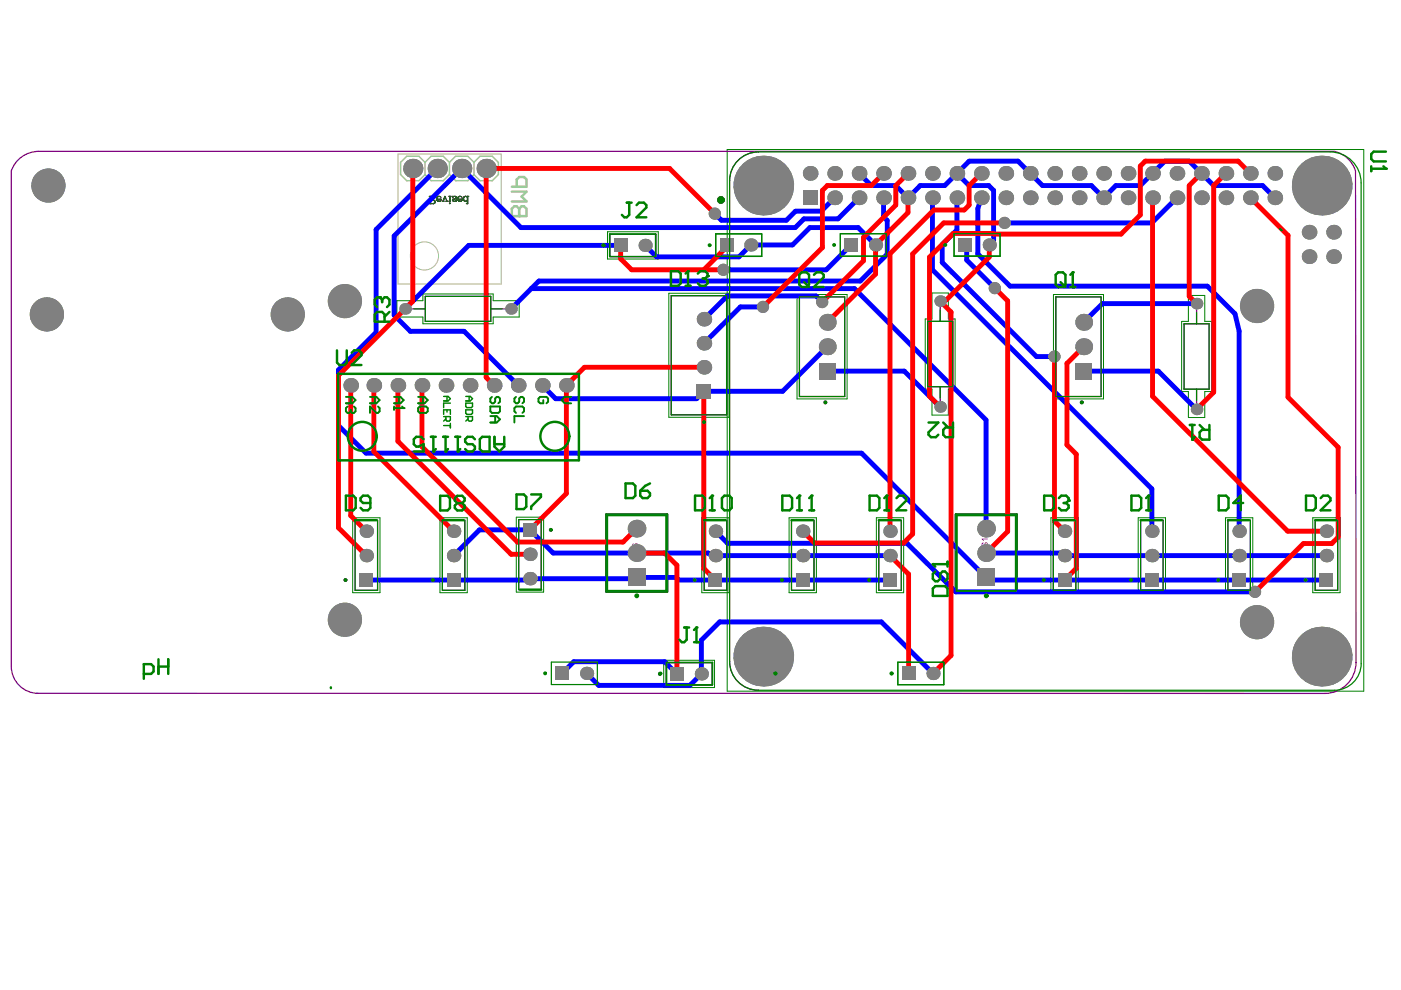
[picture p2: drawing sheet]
<svg xmlns="http://www.w3.org/2000/svg" width="297mm" height="210mm" viewBox="0 0 297 210" stroke-linecap="round" stroke-linejoin="round" font-family="sans-serif">
<g fill="none" stroke="#000" stroke-width=".26">
<path d="M91 43.2h.9M91 41.6h.5M91.2 41.6v1.6M91.3 41.6v1.6M91.3 42.4h.6M91.8 42.4h-.1M91.9 42.4l.4 .3-.1 .3-.3 .2M91.9 42.4l.3 .3-.3 .5M92.3 41.8v-.2l-.3 .1-.2 .7M92.3 41.8h-.2l-.3 .6M92.3 41.8v.1M92.6 42.2h.9l-.1 .4"/>
<path d="M92.6 42.2l.4 .5M93 41.6l.5 .3M93 41.6a.52 .52 0 0 0-.5 .5 .52 .52 0 0 0 .5 .6M93 41.6l-.3 .3-.1 .3M93.4 42.6l-.4 .1M93.4 42.5v.1M93.4 42.2v.2M93.7 42.7h.5M93.9 42.7l.4-1.1 .5 1.1M94.3 41.8l-.3 .9M94.5 42.7h.4M95.1 41.6h.6"/>
<path d="M95.4 43v.2zM95.4 41.6v1.1M95.4 41.6v1.1h-.3M95.9 41.6v.3zM96 41.8l.5-.2 .3 .2v.2l-.9 .4M96.8 41.9l-.9 .5 .3 .3 .5-.2M96.8 42.4v.3zM97.1 42.2h.9l-.2 .4M97.1 42.2l.4 .5M97.5 41.6l.5 .3M97.5 41.6l-.3 .3-.1 .3M97.5 41.6a.52 .52 0 0 0-.5 .5 .52 .52 0 0 0 .5 .6"/>
<path d="M97.8 42.6l-.3 .1M97.9 42.2l-.1 .4M98.7 41.6l.4 .3M98.7 41.6l-.4 .5 .1 .3 .3 .3M98.7 41.6a.52 .52 0 0 0-.5 .5 .52 .52 0 0 0 .5 .6M99.1 42.4l-.4 .3M99.2 41.6v1.6h-.3M99.4 41.6h-.3v1.6"/>
</g>
<g fill="#000">
<path d="M87 35.2h1v1h-1z" fill-rule="evenodd"/>
<path d="M92.2 35.2h1v1h-1z" fill-rule="evenodd"/>
<path d="M97.4 35.2h1v1h-1z" fill-rule="evenodd"/>
<path d="M102.6 35.2h1v1h-1z" fill-rule="evenodd"/>
</g>
<g fill="none" stroke="#008000" stroke-width=".21">
<path d="M289.1 31.7h-134.9v114.8h134.9v-114.7M128.8 49.1h10.8v5.8h-10.8zM84.2 63.8h5.5v-1.5h14.9v1.5h5.5v3.4h-5.5v1.4h-14.9v-1.4h-5.5zM141.8 62.2h12.8v26.3h-12.8zM169 62.4h10.6v22.2h-10.6zM197.6 62.1h3.5v5.5h1.4v14.9h-1.4v5.5h-3.5v-5.5h-1.4v-14.9h1.4zM223.3 62.4h10.7v22.2h-10.7zM252 62.6h3.4v5.5h1.5v14.9h-1.5v5.5h-3.4v-5.5h-1.5v-14.9h1.5zM74.8 109.8h5.8v15.9h-5.8zM93.3 109.8h5.8v15.9h-5.8zM109.5 109.7h5.8v15.8h-5.8zM148.8 109.8h5.8v15.9h-5.8z"/>
<path d="M167.3 109.8h5.8v15.9h-5.8zM185.8 109.8h5.8v15.9h-5.8zM222.8 109.8h5.8v15.9h-5.8zM241.3 109.8h5.8v15.9h-5.8zM259.8 109.8h5.8v15.9h-5.8zM278.3 109.8h5.8v15.9h-5.8zM140.7 140h10.8v5.8h-10.8z"/>
</g>
<g fill="none" stroke="#800080" stroke-width=".26">
<path d="M160.8 32.2a6.1 6.1 0 0 0-6.1 6.1v101.9a6.1 6.1 0 0 0 6.1 6.1M129.3 49.6h9.8v4.8h-9.8zM87.1 65.5h3.1M90.2 62.8h13.9v5.3h-13.9zM104.1 65.5h3M142.3 62.7h11.8v25.3h-11.8zM169.5 63h9.6v21.1h-9.6zM196.7 68.1h5.3v13.9h-5.3zM199.3 65.1v3M223.9 63h9.6v21.1h-9.6zM251 68.7h5.3v13.8h-5.3zM253.7 65.6v3.1"/>
<path d="M199.3 82v3.1M253.7 82.5v3.1M75.3 110.3h4.8v14.9h-4.8zM93.8 110.3h4.8v14.9h-4.8zM110 110.2h4.7v14.8h-4.7zM149.3 110.3h4.8v14.9h-4.8zM167.8 110.3h4.8v14.9h-4.8zM186.3 110.3h4.8v14.9h-4.8zM223.3 110.3h4.8v14.9h-4.8zM241.8 110.3h4.8v14.9h-4.8zM260.3 110.3h4.8v14.9h-4.8zM278.8 110.3h4.8v14.9h-4.8z"/>
<path d="M7.7 147h273.2a6.6 6.6 0 0 0 6.6-6.5l-.1-104.3a6.2 6.2 0 0 0-4.4-4.1h-274.8a6.1 6.1 0 0 0-5.8 4.2v105a5.7 5.7 0 0 0 5.7 5.7M141.2 140.5h9.8v4.8h-9.8z"/>
</g>
<circle cx="152.9" cy="42.4" r=".41" fill="none" stroke="#800080" stroke-width=".82"/>
<g fill="none" stroke="#800080" stroke-width=".41">
<path d="M128.5 109h13v16.5h-13zM202.6 109h13v16.5h-13z"/>
<circle cx="128" cy="52" r=".2"/>
<circle cx="149.3" cy="89.5" r=".2"/>
<circle cx="175" cy="85.3" r=".2"/>
<circle cx="229.4" cy="85.3" r=".2"/>
<circle cx="116.8" cy="112.3" r=".2"/>
<circle cx="73.2" cy="123" r=".2"/>
<circle cx="91.7" cy="123" r=".2"/>
<circle cx="147.3" cy="123" r=".2"/>
<circle cx="165.8" cy="123" r=".2"/>
<circle cx="184.3" cy="123" r=".2"/>
<circle cx="221.3" cy="123" r=".2"/>
<circle cx="239.8" cy="123" r=".2"/>
<circle cx="258.3" cy="123" r=".2"/>
<circle cx="276.8" cy="123" r=".2"/>
<circle cx="139.9" cy="142.9" r=".2"/>
</g>
<path d="M134 117.3h2M135 116.2v2.1M208.1 117.3h2M209.1 116.2v2.1" fill="none" stroke="#008080" stroke-width=".21"/>
<g fill="#800080">
<path d="M208.2 115.2l.2-.2 .1 .2a.27 .27 0 0 0-.3 .3 .27 .27 0 0 0 .4 .2l.1-.2a.43 .43 0 0 1 .5-.5 .43 .43 0 0 1 .2 .7l-.2 .3h-.2v-.1a.37 .37 0 0 0 .3-.4 .37 .37 0 0 0-.2-.4l-.3 .4a.41 .41 0 0 1-.5 .4 .41 .41 0 0 1-.2-.6z"/>
<path d="M208.1 114.2h1.3v.2h-1l.2 .3h-.2z"/>
<path d="M134.2 116.5v.6h1v-.3a.53 .53 0 0 0-.4-.4 .53 .53 0 0 0-.6 .1zM134.1 116.5l.3-.3 .8 .1 .1 .3v.7h-1.3z"/>
<path d="M134.1 115.3l.2-.1v.1a.28 .28 0 0 0-.1 .4 .28 .28 0 0 0 .3 .2h.2a.43 .43 0 0 1 .2-.7 .43 .43 0 0 1 .5 .4 .43 .43 0 0 1-.5 .4h-.2a.48 .48 0 0 1-.6-.1 .48 .48 0 0 1 0-.6zM134.6 115.6a.3 .3 0 0 0 .6 0 .3 .3 0 0 0-.6 0z"/>
<path d="M208.4 116.5l-.1 .6h1v-.4a.53 .53 0 0 0-.9-.2zM208.2 116.4l.3-.2 .8 .1 .1 .2v.8h-1.3z"/>
</g>
<path d="M128.5 109h13v16.5h-13zM202.6 109h13v16.5h-13z" fill="none" stroke="#008000" stroke-width=".41"/>
<path d="M128.7 109.2h12.6v16.1h-12.6zM202.8 109.2h12.6v16.1h-12.6z" fill="none" stroke="#008080" stroke-width=".41"/>
<path d="M90.1 34.4l-1.3-1.3h-2.6l-1.3 1.3v2.6l1.3 1.3h2.6l1.3-1.3M90.1 37l1.3 1.3h2.6l1.3-1.3M90.1 34.4l1.3-1.3h2.6l1.3 1.3M90.1 34.4v2.6M95.3 37l1.3 1.3h2.6l1.3-1.3M95.3 34.4l1.3-1.3h2.6l1.3 1.3M95.3 34.4v2.6M100.5 34.4l1.3-1.3h2.6l1.3 1.3v2.6l-1.3 1.3h-2.6l-1.3-1.3M100.5 34.4v2.6" fill="none" stroke="#c0c073" stroke-width=".31"/>
<path d="M84.4 32.7h21.9v27.5h-21.9z" fill="none" stroke="#c0c073" stroke-width=".21"/>
<path d="M110.1 45.8v-1.5l-.5-.6h-.6l-.5 .6v1.5h3.1" fill="none" stroke="#c0c073" stroke-width=".52"/>
<circle cx="110.1" cy="45.8" r=".26" fill="#c0c073"/>
<path d="M108.5 39.6h3.1v-1.5l-.5-.6h-1l-.5 .6v1.5M108.5 40.6h3.1l-1 1.1 1 1h-3.1M110.1 45.8v-1.5l.5-.6h.5l.5 .6v1.5" fill="none" stroke="#c0c073" stroke-width=".52"/>
<circle cx="90" cy="54.3" r="2.99" fill="none" stroke="#c0c073" stroke-width=".21"/>
<g fill="none" stroke="#00f" stroke-width="1">
<path d="M92.7 35.7l-13 13v21.8l-7.9 7.9v11.8l5.8 5.9h105.1l26.9 26.9h71.6M182.1 36.8l2.6 2.5h5.2l2.6 2.6 2.6-2.6h5.2l5.2-5.1h10.3l5.2 5.1h10.4l2.6 2.6 2.6-2.6h5.2l5.2-5.1h5.1l5.2 5.1h10.4l2.6 2.6M202.9 36.8l2.6 2.5h4.1l1.1 1.1v10.6l-1 .9M131.6 52h-32.2l-13.5 13.5M177 41.9l-2.9 2.9h-5.4l-2 1.9h-13.7l-1.4-1.4M180.5 51.9l-5.3 5.3h-21.8M182.1 41.9l-4.4 4.5h-7.2l-1.9 1.9h-58.2l-12.5-12.6-14.3 14.3v16.8l3.4 3.5h11.4l11.5 11.4M185.6 51.9l-3.7-3.6h-10.2l-3.7 3.6h-8.8l-2.5 2.6h-17.5l-2.4-2.5M187.3 41.9v4.1l.8 .7v7.2l-5.7 5.7h-68.1l-6 5.9M197.7 41.9v15.3l46.5 46.5v8.9M202.9 41.9v6.8l-3.1 3.2v3.8l20 19.9h3.8M204.6 51.9l.4 .4v2.8l5.9 6"/>
<path d="M208.1 41.9l-.8 2.3v9.6l6.9 6.9h41.8l5.8 5.8 .9 3.7v42.4M249.5 41.9l-5.3 5.4h-31.2M112.6 61.2h68.6l27.9 27.9v23M161.8 65.1h-4.8l-7.7 7.7M174.3 64l-1.3-1.3h-18.8l-4.9 5M175.4 73.5l-9.5 9.5h-16.6l-1.6 1.5h-29.9l-2.8-2.8M175.4 78.7h16.3l7.6 7.6M229.8 78.7h15.8l8.1 8.1M253.7 64.4h-20l-3.9 3.9M96.2 117.8l5.4-5.5h10.8l4.9 5h32.9l.2 .2h.9l.4 .3h37M151.7 112.6l2.6 2.6h38l10.3 10.3h63.5M209.1 117.3h15.6l.5 .5h56"/>
<path d="M77.7 123h34.4l.3-.3h22.3l.3-.3h8.3l.6 .6h44.8M119.2 142.8l2.5-2.5h19.2l2.6 2.6M124.4 142.8l2.5 2.5h19.4l2.4-2.4v-7.2l3.9-3.8h34.3l10.9 10.9"/>
</g>
<g fill="#808080">
<circle cx="151.6" cy="45.3" r="1.3"/>
<circle cx="9.9" cy="66.7" r="3.6"/>
<circle cx="61" cy="66.7" r="3.6"/>
<circle cx="266.1" cy="125.5" r="1.3"/>
<circle cx="10.3" cy="39.3" r="3.6"/>
<circle cx="210.9" cy="61.1" r="1.3"/>
<circle cx="153.4" cy="57.2" r="1.3"/>
<circle cx="223.6" cy="75.6" r="1.3"/>
<circle cx="174.3" cy="64" r="1.3"/>
<circle cx="161.8" cy="65.1" r="1.3"/>
<circle cx="213" cy="47.3" r="1.3"/>
<circle cx="266.5" cy="64.9" r="3.6"/>
<circle cx="73.1" cy="63.8" r="3.6"/>
<circle cx="266.5" cy="131.9" r="3.6"/>
<circle cx="73.1" cy="131.4" r="3.6"/>
<circle cx="124.4" cy="142.8" r="1.4"/>
<circle cx="112.4" cy="122.7" r="1.43"/>
<circle cx="77.7" cy="117.8" r="1.43"/>
<circle cx="96.2" cy="117.8" r="1.43"/>
<circle cx="112.4" cy="117.5" r="1.43"/>
<circle cx="77.7" cy="112.6" r="1.43"/>
<circle cx="96.2" cy="112.6" r="1.43"/>
<circle cx="79.3" cy="81.7" r="1.56"/>
<circle cx="74.4" cy="81.7" r="1.56"/>
<circle cx="115" cy="81.7" r="1.56"/>
<circle cx="89.5" cy="81.7" r="1.56"/>
<circle cx="84.4" cy="81.7" r="1.56"/>
<circle cx="94.6" cy="81.7" r="1.56"/>
<circle cx="99.7" cy="81.7" r="1.56"/>
<circle cx="104.8" cy="81.7" r="1.56"/>
<circle cx="109.9" cy="81.7" r="1.56"/>
<circle cx="120.1" cy="81.7" r="1.56"/>
<circle cx="108.3" cy="65.5" r="1.23"/>
<circle cx="85.9" cy="65.5" r="1.23"/>
<circle cx="97.9" cy="35.7" r="2.04"/>
<circle cx="92.7" cy="35.7" r="2.04"/>
<circle cx="87.5" cy="35.7" r="2.04"/>
<circle cx="103.1" cy="35.7" r="2.04"/>
<circle cx="148.7" cy="142.9" r="1.4"/>
<circle cx="161.8" cy="139.2" r="6.3"/>
<circle cx="151.7" cy="117.8" r="1.43"/>
<circle cx="170.2" cy="117.8" r="1.43"/>
<circle cx="188.7" cy="117.8" r="1.43"/>
<circle cx="135" cy="117.3" r="1.88"/>
<circle cx="151.7" cy="112.6" r="1.43"/>
<circle cx="170.2" cy="112.6" r="1.43"/>
<circle cx="188.7" cy="112.6" r="1.43"/>
<circle cx="135" cy="112.1" r="1.88"/>
<circle cx="136.8" cy="52" r="1.4"/>
<circle cx="149.3" cy="77.9" r="1.54"/>
<circle cx="149.3" cy="72.8" r="1.54"/>
<circle cx="149.3" cy="67.7" r="1.54"/>
<circle cx="159.2" cy="51.9" r="1.4"/>
<circle cx="161.8" cy="39.3" r="6.3"/>
<circle cx="171.8" cy="36.8" r="1.56"/>
<circle cx="175.4" cy="73.5" r="1.79"/>
<circle cx="175.4" cy="68.3" r="1.79"/>
<circle cx="177" cy="36.8" r="1.56"/>
<circle cx="177" cy="41.9" r="1.56"/>
<circle cx="182.1" cy="36.8" r="1.56"/>
<circle cx="182.1" cy="41.9" r="1.56"/>
<circle cx="185.6" cy="51.9" r="1.4"/>
<circle cx="187.3" cy="41.9" r="1.56"/>
<circle cx="187.3" cy="36.8" r="1.56"/>
<circle cx="192.5" cy="41.9" r="1.56"/>
<circle cx="192.5" cy="36.8" r="1.56"/>
<circle cx="197.7" cy="41.9" r="1.56"/>
<circle cx="197.8" cy="142.8" r="1.4"/>
<circle cx="225.7" cy="117.8" r="1.43"/>
<circle cx="209.1" cy="117.3" r="1.88"/>
<circle cx="225.7" cy="112.6" r="1.43"/>
<circle cx="209.1" cy="112.1" r="1.88"/>
<circle cx="199.3" cy="86.3" r="1.23"/>
<circle cx="229.8" cy="73.5" r="1.79"/>
<circle cx="229.8" cy="68.3" r="1.79"/>
<circle cx="199.3" cy="63.9" r="1.23"/>
<circle cx="209.7" cy="51.9" r="1.4"/>
<circle cx="202.9" cy="41.9" r="1.56"/>
<circle cx="208.1" cy="41.9" r="1.56"/>
<circle cx="213.3" cy="41.9" r="1.56"/>
<circle cx="218.4" cy="41.9" r="1.56"/>
<circle cx="223.6" cy="41.9" r="1.56"/>
<circle cx="228.8" cy="41.9" r="1.56"/>
<circle cx="234" cy="41.9" r="1.56"/>
<circle cx="197.7" cy="36.8" r="1.56"/>
<circle cx="202.9" cy="36.8" r="1.56"/>
<circle cx="208.1" cy="36.8" r="1.56"/>
<circle cx="213.3" cy="36.8" r="1.56"/>
<circle cx="218.4" cy="36.8" r="1.56"/>
<circle cx="223.6" cy="36.8" r="1.56"/>
<circle cx="228.8" cy="36.8" r="1.56"/>
<circle cx="280.2" cy="139.2" r="6.3"/>
<circle cx="244.2" cy="117.8" r="1.43"/>
<circle cx="281.2" cy="117.8" r="1.43"/>
<circle cx="262.7" cy="117.8" r="1.43"/>
<circle cx="244.2" cy="112.6" r="1.43"/>
<circle cx="281.2" cy="112.6" r="1.43"/>
<circle cx="262.7" cy="112.6" r="1.43"/>
<circle cx="253.7" cy="86.8" r="1.23"/>
<circle cx="253.7" cy="64.4" r="1.23"/>
<circle cx="277.6" cy="54.4" r="1.56"/>
<circle cx="234" cy="36.8" r="1.56"/>
<circle cx="239.2" cy="41.9" r="1.56"/>
<circle cx="239.2" cy="36.8" r="1.56"/>
<circle cx="244.4" cy="41.9" r="1.56"/>
<circle cx="244.4" cy="36.8" r="1.56"/>
<circle cx="249.5" cy="41.9" r="1.56"/>
<circle cx="249.5" cy="36.8" r="1.56"/>
<circle cx="254.7" cy="41.9" r="1.56"/>
<circle cx="254.7" cy="36.8" r="1.56"/>
<circle cx="259.9" cy="41.9" r="1.56"/>
<circle cx="259.9" cy="36.8" r="1.56"/>
<circle cx="265.1" cy="41.9" r="1.56"/>
<circle cx="265.1" cy="36.8" r="1.56"/>
<circle cx="270.3" cy="41.9" r="1.56"/>
<circle cx="270.3" cy="36.8" r="1.56"/>
<circle cx="277.6" cy="49.2" r="1.56"/>
<circle cx="280.2" cy="39.3" r="6.3"/>
<circle cx="282.7" cy="54.4" r="1.56"/>
<circle cx="282.7" cy="49.2" r="1.56"/>
</g>
<g fill="#808080">
<path d="M117.8 141.4h2.8v2.8h-2.8z" fill-rule="evenodd"/>
<path d="M76.2 121.6h2.9v2.8h-2.9z" fill-rule="evenodd"/>
<path d="M94.7 121.6h2.9v2.8h-2.9z" fill-rule="evenodd"/>
<path d="M110.9 110.9h2.9v2.9h-2.9z" fill-rule="evenodd"/>
<path d="M142.1 141.5h2.8v2.8h-2.8z" fill-rule="evenodd"/>
<path d="M191.2 141.4h2.8v2.8h-2.8z" fill-rule="evenodd"/>
<path d="M191.2 141.4h2.8v2.8h-2.8z" fill-rule="evenodd"/>
<path d="M150.3 121.6h2.8v2.8h-2.8z" fill-rule="evenodd"/>
<path d="M168.8 121.6h2.8v2.8h-2.8z" fill-rule="evenodd"/>
<path d="M187.3 121.6h2.8v2.8h-2.8z" fill-rule="evenodd"/>
<path d="M133.1 120.6h3.7v3.7h-3.7z" fill-rule="evenodd"/>
<path d="M130.2 50.6h2.8v2.8h-2.8z" fill-rule="evenodd"/>
<path d="M147.7 81.4h3.1v3.1h-3.1z" fill-rule="evenodd"/>
<path d="M152.7 50.6h2.8v2.8h-2.8z" fill-rule="evenodd"/>
<path d="M170.2 40.4h3.1v3.1h-3.1z" fill-rule="evenodd"/>
<path d="M173.6 76.9h3.6v3.6h-3.6z" fill-rule="evenodd"/>
<path d="M179.1 50.5h2.8v2.8h-2.8z" fill-rule="evenodd"/>
<path d="M179.1 50.5h2.8v2.8h-2.8z" fill-rule="evenodd"/>
<path d="M224.3 121.6h2.8v2.8h-2.8z" fill-rule="evenodd"/>
<path d="M207.2 120.6h3.7v3.7h-3.7z" fill-rule="evenodd"/>
<path d="M228 76.9h3.6v3.6h-3.6z" fill-rule="evenodd"/>
<path d="M203.2 50.5h2.8v2.8h-2.8z" fill-rule="evenodd"/>
<path d="M203.2 50.5h2.8v2.8h-2.8z" fill-rule="evenodd"/>
<path d="M242.8 121.6h2.8v2.8h-2.8z" fill-rule="evenodd"/>
<path d="M279.8 121.6h2.9v2.8h-2.9z" fill-rule="evenodd"/>
<path d="M261.3 121.6h2.8v2.8h-2.8z" fill-rule="evenodd"/>
</g>
<g fill="none" stroke="#f00" stroke-width="1">
<path d="M87.5 35.7v28.2l-15.7 15.7v32.3l5.9 5.9M187.3 36.8l-2.6 2.5h-9.3l-1 1.1v12.1l-12.6 12.6M192.5 36.8l-2.6 2.5v4.2l-6.8 6.8v5l-8.8 8.7M208.1 36.8l-2.6 2.5v4.2l-1.1 1h-6.4l-9.3 9.3v58.8M254.7 36.8l-2.6 2.5v23.5l1.6 1.6M259.9 36.8l-2.6 2.5v43.9l-3.6 3.6M265.1 36.8l-2.6-2.6h-19.7l-1 1v10.4l-4.1 4h-27l-.2-.1h-8.4l-5 5v29.5l2.2 2.3M132.2 52.6l-.6-.6v2.9l2.3 2.3h19.5M151.6 45.3l-9.6-9.6h-38.9v44.3l1.7 1.7M154 51.9l.1 .1M154.1 52h.1M154.3 52.2l-5.1 5"/>
<path d="M192.5 41.9v3.2l-6.9 6.8v6.2l-10.2 10.2M209.7 51.9v2.6l-9.1 9.1h-1l-.3 .3 2.3 2.3v72.8l-3.8 3.8M213 47.3h-12.9l-6.6 6.5v59.4l-1.9 1.9h-18.9l-2.5-2.5M244.4 41.9v42.1l28.6 28.6h8.2M265.1 41.9l8 8v34.3l10.6 10.6v19.1l-1.3 1.3h-6l-10.3 10.3M149.3 77.9h-25.4l-3.8 3.8v22.9l-7.7 7.7M210.9 61.1l2.7 2.7v48.9l-4.5 4.6M223.6 75.6v34.9l2.1 2.1M229.8 73.5l-3.6 3.6v17.2l2 2v24.2l-2.5 2.5M74.4 81.7v27.6l3.3 3.3M79.3 81.7v14l16.9 16.9M84.4 81.7v11.9l24 23.9h4"/>
<path d="M89.5 81.7v13l20.2 20.2h22.4l2.9-2.8M149.3 83l-.1 37.5 2.5 2.5M135 117.3h5.9l2.6 2.5v23.1M188.7 117.8l3.9 3.9v21.1"/>
</g>
<g fill="#808080">
<circle cx="151.6" cy="45.3" r="1.3"/>
<circle cx="9.9" cy="66.7" r="3.6"/>
<circle cx="61" cy="66.7" r="3.6"/>
<circle cx="266.1" cy="125.5" r="1.3"/>
<circle cx="10.3" cy="39.3" r="3.6"/>
<circle cx="210.9" cy="61.1" r="1.3"/>
<circle cx="153.4" cy="57.2" r="1.3"/>
<circle cx="223.6" cy="75.6" r="1.3"/>
<circle cx="174.3" cy="64" r="1.3"/>
<circle cx="161.8" cy="65.1" r="1.3"/>
<circle cx="213" cy="47.3" r="1.3"/>
<circle cx="266.5" cy="64.9" r="3.6"/>
<circle cx="73.1" cy="63.8" r="3.6"/>
<circle cx="266.5" cy="131.9" r="3.6"/>
<circle cx="73.1" cy="131.4" r="3.6"/>
<circle cx="124.4" cy="142.8" r="1.4"/>
<circle cx="112.4" cy="122.7" r="1.43"/>
<circle cx="77.7" cy="117.8" r="1.43"/>
<circle cx="96.2" cy="117.8" r="1.43"/>
<circle cx="112.4" cy="117.5" r="1.43"/>
<circle cx="77.7" cy="112.6" r="1.43"/>
<circle cx="96.2" cy="112.6" r="1.43"/>
<circle cx="79.3" cy="81.7" r="1.56"/>
<circle cx="74.4" cy="81.7" r="1.56"/>
<circle cx="115" cy="81.7" r="1.56"/>
<circle cx="89.5" cy="81.7" r="1.56"/>
<circle cx="84.4" cy="81.7" r="1.56"/>
<circle cx="94.6" cy="81.7" r="1.56"/>
<circle cx="99.7" cy="81.7" r="1.56"/>
<circle cx="104.8" cy="81.7" r="1.56"/>
<circle cx="109.9" cy="81.7" r="1.56"/>
<circle cx="120.1" cy="81.7" r="1.56"/>
<circle cx="108.3" cy="65.5" r="1.23"/>
<circle cx="85.9" cy="65.5" r="1.23"/>
<circle cx="97.9" cy="35.7" r="2.04"/>
<circle cx="92.7" cy="35.7" r="2.04"/>
<circle cx="87.5" cy="35.7" r="2.04"/>
<circle cx="103.1" cy="35.7" r="2.04"/>
<circle cx="148.7" cy="142.9" r="1.4"/>
<circle cx="161.8" cy="139.2" r="6.3"/>
<circle cx="151.7" cy="117.8" r="1.43"/>
<circle cx="170.2" cy="117.8" r="1.43"/>
<circle cx="188.7" cy="117.8" r="1.43"/>
<circle cx="135" cy="117.3" r="1.88"/>
<circle cx="151.7" cy="112.6" r="1.43"/>
<circle cx="170.2" cy="112.6" r="1.43"/>
<circle cx="188.7" cy="112.6" r="1.43"/>
<circle cx="135" cy="112.1" r="1.88"/>
<circle cx="136.8" cy="52" r="1.4"/>
<circle cx="149.3" cy="77.9" r="1.54"/>
<circle cx="149.3" cy="72.8" r="1.54"/>
<circle cx="149.3" cy="67.7" r="1.54"/>
<circle cx="159.2" cy="51.9" r="1.4"/>
<circle cx="161.8" cy="39.3" r="6.3"/>
<circle cx="171.8" cy="36.8" r="1.56"/>
<circle cx="175.4" cy="73.5" r="1.79"/>
<circle cx="175.4" cy="68.3" r="1.79"/>
<circle cx="177" cy="36.8" r="1.56"/>
<circle cx="177" cy="41.9" r="1.56"/>
<circle cx="182.1" cy="36.8" r="1.56"/>
<circle cx="182.1" cy="41.9" r="1.56"/>
<circle cx="185.6" cy="51.9" r="1.4"/>
<circle cx="187.3" cy="41.9" r="1.56"/>
<circle cx="187.3" cy="36.8" r="1.56"/>
<circle cx="192.5" cy="41.9" r="1.56"/>
<circle cx="192.5" cy="36.8" r="1.56"/>
<circle cx="197.7" cy="41.9" r="1.56"/>
<circle cx="197.8" cy="142.8" r="1.4"/>
<circle cx="225.7" cy="117.8" r="1.43"/>
<circle cx="209.1" cy="117.3" r="1.88"/>
<circle cx="225.7" cy="112.6" r="1.43"/>
<circle cx="209.1" cy="112.1" r="1.88"/>
<circle cx="199.3" cy="86.3" r="1.23"/>
<circle cx="229.8" cy="73.5" r="1.79"/>
<circle cx="229.8" cy="68.3" r="1.79"/>
<circle cx="199.3" cy="63.9" r="1.23"/>
<circle cx="209.7" cy="51.9" r="1.4"/>
<circle cx="202.9" cy="41.9" r="1.56"/>
<circle cx="208.1" cy="41.9" r="1.56"/>
<circle cx="213.3" cy="41.9" r="1.56"/>
<circle cx="218.4" cy="41.9" r="1.56"/>
<circle cx="223.6" cy="41.9" r="1.56"/>
<circle cx="228.8" cy="41.9" r="1.56"/>
<circle cx="234" cy="41.9" r="1.56"/>
<circle cx="197.7" cy="36.8" r="1.56"/>
<circle cx="202.9" cy="36.8" r="1.56"/>
<circle cx="208.1" cy="36.8" r="1.56"/>
<circle cx="213.3" cy="36.8" r="1.56"/>
<circle cx="218.4" cy="36.8" r="1.56"/>
<circle cx="223.6" cy="36.8" r="1.56"/>
<circle cx="228.8" cy="36.8" r="1.56"/>
<circle cx="280.2" cy="139.2" r="6.3"/>
<circle cx="244.2" cy="117.8" r="1.43"/>
<circle cx="281.2" cy="117.8" r="1.43"/>
<circle cx="262.7" cy="117.8" r="1.43"/>
<circle cx="244.2" cy="112.6" r="1.43"/>
<circle cx="281.2" cy="112.6" r="1.43"/>
<circle cx="262.7" cy="112.6" r="1.43"/>
<circle cx="253.7" cy="86.8" r="1.23"/>
<circle cx="253.7" cy="64.4" r="1.23"/>
<circle cx="277.6" cy="54.4" r="1.56"/>
<circle cx="234" cy="36.8" r="1.56"/>
<circle cx="239.2" cy="41.9" r="1.56"/>
<circle cx="239.2" cy="36.8" r="1.56"/>
<circle cx="244.4" cy="41.9" r="1.56"/>
<circle cx="244.4" cy="36.8" r="1.56"/>
<circle cx="249.5" cy="41.9" r="1.56"/>
<circle cx="249.5" cy="36.8" r="1.56"/>
<circle cx="254.7" cy="41.9" r="1.56"/>
<circle cx="254.7" cy="36.8" r="1.56"/>
<circle cx="259.9" cy="41.9" r="1.56"/>
<circle cx="259.9" cy="36.8" r="1.56"/>
<circle cx="265.1" cy="41.9" r="1.56"/>
<circle cx="265.1" cy="36.8" r="1.56"/>
<circle cx="270.3" cy="41.9" r="1.56"/>
<circle cx="270.3" cy="36.8" r="1.56"/>
<circle cx="277.6" cy="49.2" r="1.56"/>
<circle cx="280.2" cy="39.3" r="6.3"/>
<circle cx="282.7" cy="54.4" r="1.56"/>
<circle cx="282.7" cy="49.2" r="1.56"/>
</g>
<g fill="#808080">
<path d="M117.8 141.4h2.8v2.8h-2.8z" fill-rule="evenodd"/>
<path d="M76.2 121.6h2.9v2.8h-2.9z" fill-rule="evenodd"/>
<path d="M94.7 121.6h2.9v2.8h-2.9z" fill-rule="evenodd"/>
<path d="M110.9 110.9h2.9v2.9h-2.9z" fill-rule="evenodd"/>
<path d="M142.1 141.5h2.8v2.8h-2.8z" fill-rule="evenodd"/>
<path d="M191.2 141.4h2.8v2.8h-2.8z" fill-rule="evenodd"/>
<path d="M191.2 141.4h2.8v2.8h-2.8z" fill-rule="evenodd"/>
<path d="M150.3 121.6h2.8v2.8h-2.8z" fill-rule="evenodd"/>
<path d="M168.8 121.6h2.8v2.8h-2.8z" fill-rule="evenodd"/>
<path d="M187.3 121.6h2.8v2.8h-2.8z" fill-rule="evenodd"/>
<path d="M133.1 120.6h3.7v3.7h-3.7z" fill-rule="evenodd"/>
<path d="M130.2 50.6h2.8v2.8h-2.8z" fill-rule="evenodd"/>
<path d="M147.7 81.4h3.1v3.1h-3.1z" fill-rule="evenodd"/>
<path d="M152.7 50.6h2.8v2.8h-2.8z" fill-rule="evenodd"/>
<path d="M170.2 40.4h3.1v3.1h-3.1z" fill-rule="evenodd"/>
<path d="M173.6 76.9h3.6v3.6h-3.6z" fill-rule="evenodd"/>
<path d="M179.1 50.5h2.8v2.8h-2.8z" fill-rule="evenodd"/>
<path d="M179.1 50.5h2.8v2.8h-2.8z" fill-rule="evenodd"/>
<path d="M224.3 121.6h2.8v2.8h-2.8z" fill-rule="evenodd"/>
<path d="M207.2 120.6h3.7v3.7h-3.7z" fill-rule="evenodd"/>
<path d="M228 76.9h3.6v3.6h-3.6z" fill-rule="evenodd"/>
<path d="M203.2 50.5h2.8v2.8h-2.8z" fill-rule="evenodd"/>
<path d="M203.2 50.5h2.8v2.8h-2.8z" fill-rule="evenodd"/>
<path d="M242.8 121.6h2.8v2.8h-2.8z" fill-rule="evenodd"/>
<path d="M279.8 121.6h2.9v2.8h-2.9z" fill-rule="evenodd"/>
<path d="M261.3 121.6h2.8v2.8h-2.8z" fill-rule="evenodd"/>
</g>
<g fill="none" stroke="#008000" stroke-width=".26">
<path d="M154.7 38.3v101.9M160.8 32.2h121.2M288.6 38.8v101.8M139 54.4v-4.8h-9.8v4.8h9.9v-4.8h-9.8v4.8M151.8 49.6h9.7v4.8h-9.7l-.1-4.8h9.8v4.7h-9.8M178.2 49.6h9.7v4.7h-9.7zM202.3 49.6h9.7v4.7h-9.7zM87.8 65.5h2.4M90.2 62.8h13.9v5.3h-13.9zM104.1 65.5h2.4M142.3 62.7h11.8v25.3h-11.8zM169.5 63h9.6v21.1h-9.6z"/>
<path d="M196.7 68.1h5.3v13.9h-5.3zM199.3 65.7v2.4M223.9 63h9.6v21.1h-9.6zM251 68.7h5.3v13.8h-5.3zM253.7 66.2v2.5M199.3 82v2.4M253.7 82.5v2.4M75.3 110.3v14.9h4.8v-14.9M93.8 110.3v14.9h4.8v-14.9M149.3 110.3v14.9h4.8v-14.9M167.8 110.3v14.9h4.8v-14.9M186.3 110.3v14.9h4.8v-14.9"/>
<path d="M223.3 110.3v14.9h4.8v-14.9M241.8 110.3v14.9h4.8v-14.9M260.3 110.3v14.9h4.8v-14.9M278.8 110.3v14.9h4.8v-14.9M110 125v-14.8h4.7v14.8M116.9 140.4h9.7v4.7h-9.7zM141.2 140.5h9.8v4.8h-9.8zM141.4 140.4h9.7v4.8h-9.7zM160.8 146.3h122.1M190.4 140.4h9.7v4.8h-9.7z"/>
</g>
<g fill="none" stroke="#008000" stroke-width=".52">
<path d="M271.4 48.6l.3 .2M71.7 79.3h51v18.3h-51zM75.3 110.3h4.5M93.8 110.3h4.5M149.3 110.3h4.5M167.8 110.3h4.5M186.3 110.3h4.5M223.3 110.3h4.5M241.8 110.3h4.5M260.3 110.3h4.5M278.8 110.3h4.6M110.2 125h4.5"/>
<path d="M70.2 145.7v.2"/>
</g>
<g fill="none" stroke="#008000" stroke-width=".41">
<path d="M83.5 84.2h1.4l.7 .6-.7 .7h-1.4M83.5 86.2v.7M83.5 86.5h2.1M84.6 84.2v1.3M88.6 84.2h1.4l.7 .6-.7 .7h-1.4M88.6 86.5l.4-.3h1.3l.4 .3v.7l-.4 .3h-1.3l-.4-.3zM89.7 84.2v1.3M104 86.2h2v1l-.3 .3h-1.4l-.3-.3zM104 88.2h1.3l.7 .7-.7 .7h-1.3M104.3 84.2l-.3 .3v.7l.3 .3h.3l.4-.3v-.7l.3-.3h.4l.3 .3v.7l-.3 .3M105 88.2v1.4M109.4 84.2l-.3 .3v.7l.3 .3h.3l.4-.3v-.7l.3-.3h.4l.3 .3v.7l-.3 .3"/>
<path d="M109.4 87.5l-.3-.3v-.7l.3-.3h1.4l.3 .3v.7l-.3 .3M111.1 88.2h-2v1.4M115.2 84.8v.7h-.7l-.3-.3v-.7l.3-.3h1.4l.3 .3v.7l-.3 .3M121.1 84.2h-1.4l-.6 .6 .6 .7h1.4M128.7 109.2h12.6v16.1h-12.6zM202.8 109.2h12.6v16.1h-12.6z"/>
</g>
<g fill="none" stroke="#008000" stroke-width=".31">
<path d="M94.1 84.1h.9l.5 .4-.5 .5h-.9M94.1 87.9v-1h1.4v1M94.1 88.3h1.4v.7l-.3 .3h-.4l-.3-.3v-.7M94.1 90.2h1.4M94.5 88.8l-.4 .5M94.8 84.1v.9M94.8 86.9v.5M95.5 85.5h-1.4v.9M95.5 89.8v.9M98.8 84h.9l.5 .5-.5 .5h-.9M98.8 85.5h1.4v.7l-.3 .2h-.9l-.2-.2zM98.8 86.9h1.4v.7l-.3 .3h-.9l-.2-.3z"/>
<path d="M98.8 88.3h1.4v.7l-.3 .3h-.4l-.3-.3v-.7M99.2 88.8l-.4 .5M99.5 84v1"/>
</g>
<circle cx="85.6" cy="86.5" r=".2" fill="#008000"/>
<path d="M73.3 84.2h1.4l.7 .6-.7 .7h-1.4M74.4 84.2v1.3M75 86.2l.4 .3v.7l-.4 .3h-.3M78.4 84.2h1.4l.7 .6-.7 .7h-1.4M79.5 84.2v1.3M80.1 86.2l.4 .3v.7l-.4 .3h-.3l-1.4-1.3v1.3M85.2 86.2l.4 .3" fill="none" stroke="#008000" stroke-width=".41"/>
<circle cx="74.7" cy="87.5" r=".2" fill="#008000"/>
<path d="M73.7 86.2l-.4 .3v.7l.4 .3h.3l.4-.3M74.4 87.2l.3 .3M74.4 86.9v.3" fill="none" stroke="#008000" stroke-width=".41"/>
<path d="M96.5 92.6h1.1M97.1 92.6v3.1M100.7 93.1l-.5-.5h-1.1l-.5 .5v.6l.5 .5h1.1l.5 .5v.5l-.5 .5h-1.1l-.5-.5M101.7 93.1l.5-.5h1.6v3.1h-1.6l-.5-.5zM104.8 92.6v2.1l1.1 1 1-1v-2.1M104.8 94.2h2.1" fill="none" stroke="#008000" stroke-width=".52"/>
<circle cx="97.1" cy="95.7" r=".26" fill="#008000"/>
<path d="M94 92.6h1M94.5 92.6v3.1M97.6 95.2l-.5 .5" fill="none" stroke="#008000" stroke-width=".52"/>
<circle cx="94.5" cy="95.7" r=".26" fill="#008000"/>
<path d="M91.4 92.6h1M91.9 92.6v3.1M95 95.2l-.5 .5" fill="none" stroke="#008000" stroke-width=".52"/>
<circle cx="91.9" cy="95.7" r=".26" fill="#008000"/>
<path d="M290.7 35.3v1M290.7 35.8h3.1M293.8 32.2h-2.6l-.5 .5v1l.5 .5h2.6M89.8 93.1l-.5-.5h-1l-.6 .5v1.1l.6 .5h.5l1-.5v1.5h-2.1M92.4 95.2l-.5 .5" fill="none" stroke="#008000" stroke-width=".52"/>
<circle cx="293.8" cy="35.8" r=".26" fill="#008000"/>
<path d="M293.3 35.3l.5 .5M71.4 74.3v2.6l.6 .5h1l.5-.5v-2.6M74.6 74.8l.5-.5h1l.5 .5v.5l-2 2.1h2M80.5 63h-.5l-.5 .5v1.1l.5 .5M81.5 68.2v-1.5l-.5-.6h-1l-.5 .6v1.5h3.1M82.6 66.1l-1.1 1.1M33.6 139.8v3.1M35.7 139.8v3.1M30.5 142.9h1.5l.6-.5v-1.1l-.6-.5h-1.5v3.1M33.6 141.3h2.1" fill="none" stroke="#008000" stroke-width=".52"/>
<circle cx="80.5" cy="63" r=".26" fill="#008000"/>
<path d="M80.5 63l.5 .5M81 63.5v.6M81 63.5l.5-.5h.6l.5 .5v1.1l-.5 .5M196.9 89.6h2l-2 2.1v.5l.5 .5h1l.5-.5M200 89.6l1 1M202.1 89.6v3.1h-1.6l-.5-.5v-1.1l.5-.5h1.6M252.3 90.1h1M252.8 90.1v3.1M254.3 90.1l1.1 1M256.4 90.1v3.1h-1.5l-.6-.5v-1l.6-.6h1.5" fill="none" stroke="#008000" stroke-width=".52"/>
<circle cx="252.8" cy="93.2" r=".26" fill="#008000"/>
<path d="M169.5 58.3l.5-.6h1l.5 .6v2l-.5 .6h-1l-.5-.6zM170.5 59.8l1 1.1M172.6 58.3l.5-.6h1l.5 .6v.5l-2 2.1h2M223.8 58.3l.5-.6h1.1l.5 .6v2l-.5 .6h-1.1l-.5-.6zM224.9 59.8l1 1.1M227.5 57.7v3.2M226.9 60.9h1.1M253.3 92.7l-.5 .5" fill="none" stroke="#008000" stroke-width=".52"/>
<circle cx="227.5" cy="57.7" r=".26" fill="#008000"/>
<path d="M227.5 57.7l-.6 .6M197.8 119.6h3.1M200.9 119.1v1M197.8 124.8l.5-.5h2.1l.5 .5v1.5h-3.1zM198.3 121.2l-.5 .5v1l.5 .5h.5l.5-.5v-1l.6-.5h.5l.5 .5v1l-.5 .5" fill="none" stroke="#008000" stroke-width=".52"/>
<circle cx="197.8" cy="119.6" r=".26" fill="#008000"/>
<path d="M142.2 57.5h1.6l.5 .5v2.1l-.5 .5h-1.6zM145.9 57.5v3.1M145.4 60.6h1M197.8 119.6l.5 .5" fill="none" stroke="#008000" stroke-width=".52"/>
<circle cx="145.9" cy="57.5" r=".26" fill="#008000"/>
<path d="M145.9 57.5l-.5 .5M147.9 58l.6-.5h1l.5 .5v.5" fill="none" stroke="#008000" stroke-width=".52"/>
<circle cx="150" cy="58.5" r=".26" fill="#008000"/>
<path d="M149 59h.5M149.5 59l.5 .6v.5l-.5 .5h-1l-.6-.5M150 58.5l-.5 .5M184.4 105.1h1.5l.5 .5v2.1l-.5 .5h-1.5zM187.5 108.2h1M188 105.1v3.1" fill="none" stroke="#008000" stroke-width=".52"/>
<circle cx="188" cy="105.1" r=".26" fill="#008000"/>
<path d="M165.9 105.1h1.5l.5 .5v2.1l-.5 .5h-1.5zM169 108.2h1M169.5 105.1v3.1M188 105.1l-.5 .5M190.1 105.6l.5-.5h1l.5 .5v.5l-2 2.1h2" fill="none" stroke="#008000" stroke-width=".52"/>
<circle cx="169.5" cy="105.1" r=".26" fill="#008000"/>
<path d="M169.5 105.1l-.5 .5M171.6 108.2h1M172.1 105.1v3.1" fill="none" stroke="#008000" stroke-width=".52"/>
<circle cx="172.1" cy="105.1" r=".26" fill="#008000"/>
<path d="M147.4 105.1h1.5l.5 .5v2.1l-.5 .5h-1.5zM150.5 108.2h1M151 105.1v3.1M172.1 105.1l-.5 .5" fill="none" stroke="#008000" stroke-width=".52"/>
<circle cx="151" cy="105.1" r=".26" fill="#008000"/>
<g fill="none" stroke="#008000" stroke-width=".52">
<path d="M73.3 105.1h1.6l.5 .5v2.1l-.5 .5h-1.6zM78.5 106.6h-1.5l-.6-.5v-.5l.6-.5h1l.5 .5v2.1l-.5 .5h-1l-.6-.5M93.3 105.1h1.6l.5 .5v2.1l-.5 .5h-1.6zM97 106.7l-.6-.5v-.6l.6-.5h1l.5 .5v.6l-.5 .5M97 106.7l-.6 .5v.5l.6 .5h1l.5-.5v-.5l-.5-.5M97 106.7h1M109.5 104.8h1.6l.5 .6v2l-.5 .5h-1.6zM112.6 104.8h2.1v.6l-2.1 2v.5M132.6 102.5h1.6l.5 .5v2.1l-.5 .5h-1.6zM135.7 104.1h1.6l.5 .5v.5l-.5 .5h-1l-.6-.5zM137.8 102.5l-1 .5-1.1 1.1M151 105.1l-.5 .5"/>
<path d="M153.1 105.6l.5-.5h1l.5 .5v2.1l-.5 .5h-1l-.5-.5zM221.4 105.1h1.5l.6 .5v2.1l-.6 .5h-1.5zM224.5 105.6l.5-.5h1l.6 .5v.5M258.4 105.1h1.5l.6 .5v2.1l-.6 .5h-1.5zM263.6 106.6h-2.1l1.6-1.5v3.1"/>
</g>
<circle cx="226.6" cy="106.1" r=".26" fill="#008000"/>
<path d="M225.5 106.6h.5M226 106.6l.6 .6v.5l-.6 .5h-1l-.5-.5M226.6 106.1l-.6 .5M239.9 105.1h1.5l.6 .5v2.1l-.6 .5h-1.5zM243 108.2h1M243.5 105.1v3.1M276.9 105.1h1.6l.5 .5v2.1l-.5 .5h-1.6zM280 105.6l.5-.5h1.1l.5 .5v.5l-2.1 2.1h2.1" fill="none" stroke="#008000" stroke-width=".52"/>
<circle cx="243.5" cy="105.1" r=".26" fill="#008000"/>
<path d="M132.9 43h1M133.4 43v2.6l-.5 .5h-.5l-.5-.5M135 43.5l.5-.5h1l.5 .5v.5l-2 2.1h2M243.5 105.1l-.5 .5M145.1 133h1M145.6 133v2.6l-.5 .6h-.5l-.6-.6M147.1 136.2h1.1M147.7 133v3.2" fill="none" stroke="#008000" stroke-width=".52"/>
<circle cx="147.7" cy="133" r=".26" fill="#008000"/>
<g fill="none" stroke="#008000" stroke-width=".52">
<path d="M147.7 133l-.6 .6"/>
<circle cx="76.8" cy="92.5" r="3.1"/>
<circle cx="117.6" cy="92.5" r="3.1"/>
</g>
<path d="M160.8 32.2a6.1 6.1 0 0 0-6.1 6.1M282 32.2a6.6 6.6 0 0 1 6.6 6.6M154.7 140.2a6.1 6.1 0 0 0 6.1 6.1M288.6 140.7a5.7 5.7 0 0 1-5.7 5.6" fill="none" stroke="#008000" stroke-width=".26"/>
<circle cx="152.9" cy="42.4" r=".41" fill="none" stroke="#008000" stroke-width=".82"/>
<g fill="none" stroke="#008000" stroke-width=".41">
<circle cx="127.9" cy="52" r=".2"/>
<circle cx="128" cy="52" r=".2"/>
<circle cx="150.4" cy="52" r=".2"/>
<circle cx="176.8" cy="51.9" r=".2"/>
<circle cx="200.4" cy="51.9" r=".2"/>
<circle cx="149.3" cy="89.5" r=".2"/>
<circle cx="175" cy="85.3" r=".2"/>
<circle cx="229.4" cy="85.3" r=".2"/>
<circle cx="116.8" cy="112.3" r=".2"/>
<circle cx="73.2" cy="123" r=".2"/>
<circle cx="91.7" cy="123" r=".2"/>
<circle cx="147.3" cy="123" r=".2"/>
<circle cx="165.8" cy="123" r=".2"/>
<circle cx="184.3" cy="123" r=".2"/>
<circle cx="221.3" cy="123" r=".2"/>
<circle cx="239.8" cy="123" r=".2"/>
<circle cx="258.3" cy="123" r=".2"/>
<circle cx="276.8" cy="123" r=".2"/>
<circle cx="115.6" cy="142.8" r=".2"/>
<circle cx="139.9" cy="142.9" r=".2"/>
<circle cx="140" cy="142.8" r=".2"/>
<circle cx="164.4" cy="142.8" r=".2"/>
<circle cx="189" cy="142.8" r=".2"/>
</g>
<g fill="none" stroke="#008000" stroke-width=".51">
<circle cx="135" cy="126.3" r=".25"/>
<circle cx="209.1" cy="126.3" r=".25"/>
</g>
</svg>
